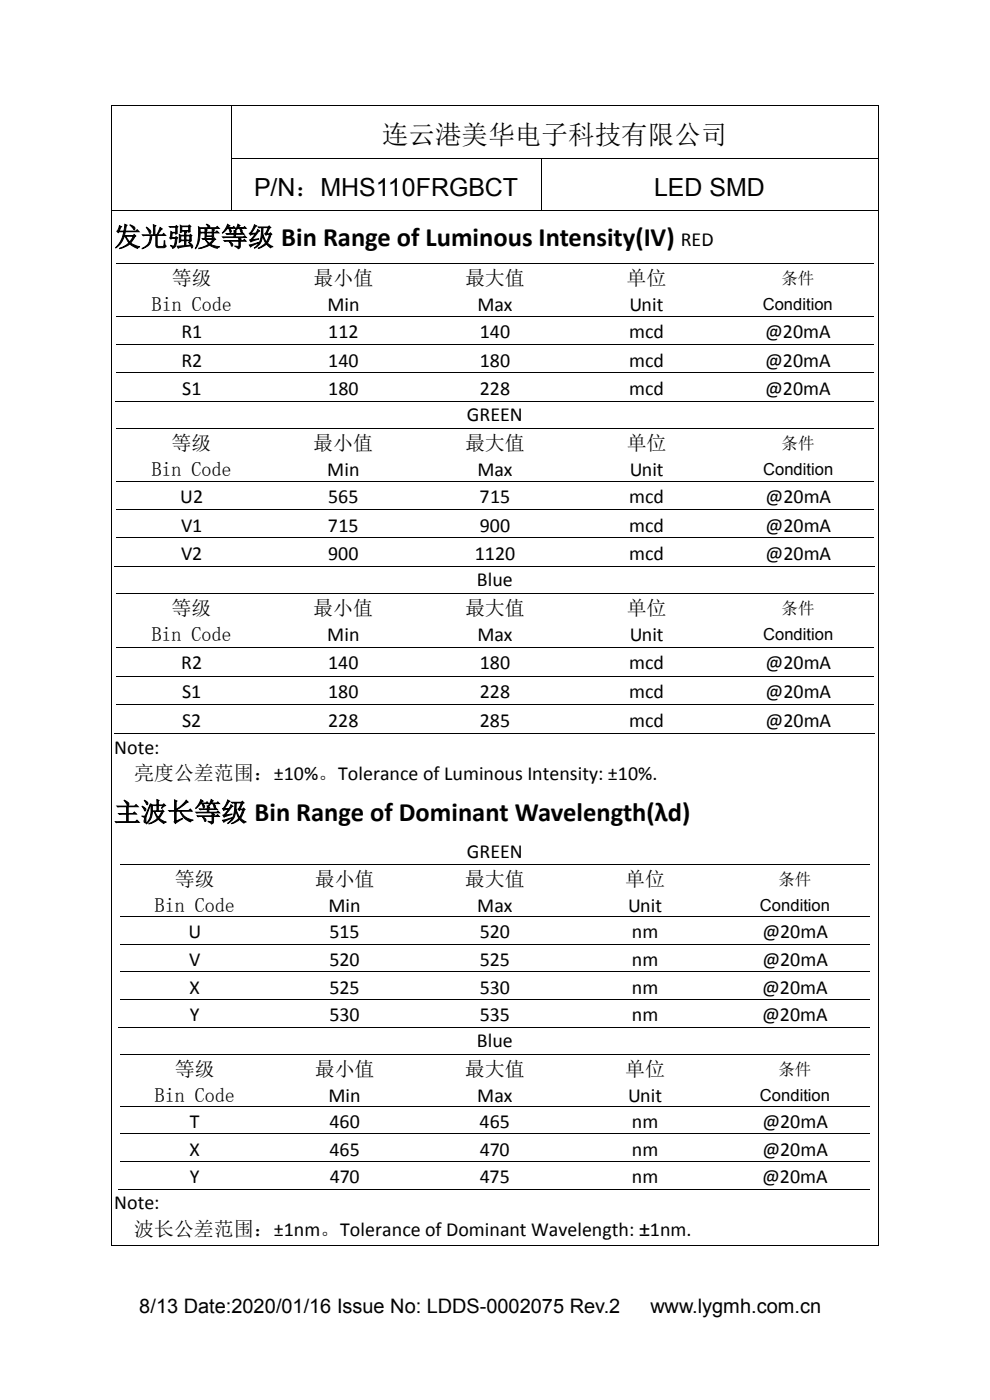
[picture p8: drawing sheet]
<svg xmlns="http://www.w3.org/2000/svg" width="210mm" height="297mm" viewBox="0 0 210 297" stroke-linecap="round" stroke-linejoin="round" font-family="sans-serif">
<defs><g id="words">
<g font-size="5.6">
<text x="81" y="30.6">连云港美华电子科技有限公司</text>
<text x="24.2" y="52.2">发光强度等级 Bin Range of Luminous Intensity(IV)</text>
<text x="24.2" y="174.2">主波长等级 Bin Range of Dominant Wavelength(λd)</text>
</g>
<g font-size="5.3">
<text x="53.9" y="41.7">P/N：MHS110FRGBCT</text>
<text x="138.7" y="41.7">LED SMD</text>
</g>
<g font-size="4.2">
<text x="144.4" y="52.2">RED</text>
<text x="32.2" y="66">Bin Code</text>
<text x="36.4" y="60.5">等级</text>
<text x="66.5" y="60.5">最小值</text>
<text x="69.5" y="66">Min</text>
<text x="98.6" y="60.5">最大值</text>
<text x="101.3" y="66">Max</text>
<text x="132.9" y="60.5">单位</text>
<text x="133.5" y="66">Unit</text>
<text x="38.5" y="71.8">R1</text>
<text x="69.6" y="71.8">112</text>
<text x="101.8" y="71.8">140</text>
<text x="133.4" y="71.8">mcd</text>
<text x="162.3" y="71.8">@20mA</text>
<text x="38.5" y="77.8">R2</text>
<text x="69.6" y="77.8">140</text>
<text x="101.8" y="77.8">180</text>
<text x="133.4" y="77.8">mcd</text>
<text x="162.3" y="77.8">@20mA</text>
<text x="38.7" y="83.8">S1</text>
<text x="69.6" y="83.8">180</text>
<text x="101.8" y="83.8">228</text>
<text x="133.4" y="83.8">mcd</text>
<text x="162.3" y="83.8">@20mA</text>
<text x="99.1" y="89.4">GREEN</text>
<text x="36.4" y="95.5">等级</text>
<text x="66.5" y="95.5">最小值</text>
<text x="98.6" y="95.5">最大值</text>
<text x="132.9" y="95.5">单位</text>
<text x="32.2" y="101">Bin Code</text>
<text x="69.4" y="100.9">Min</text>
<text x="101.3" y="100.9">Max</text>
<text x="133.6" y="100.9">Unit</text>
<text x="38.2" y="106.8">U2</text>
<text x="69.6" y="106.8">565</text>
<text x="101.7" y="106.8">715</text>
<text x="133.4" y="106.8">mcd</text>
<text x="162.4" y="106.8">@20mA</text>
<text x="38.4" y="112.8">V1</text>
<text x="69.6" y="112.8">715</text>
<text x="101.8" y="112.8">900</text>
<text x="133.4" y="112.8">mcd</text>
<text x="162.4" y="112.8">@20mA</text>
<text x="38.4" y="118.7">V2</text>
<text x="69.6" y="118.7">900</text>
<text x="100.7" y="118.7">1120</text>
<text x="133.4" y="118.7">mcd</text>
<text x="162.4" y="118.7">@20mA</text>
<text x="101.2" y="124.4">Blue</text>
<text x="36.4" y="130.5">等级</text>
<text x="66.5" y="130.5">最小值</text>
<text x="98.6" y="130.5">最大值</text>
<text x="132.9" y="130.5">单位</text>
<text x="32.2" y="136">Bin Code</text>
<text x="69.4" y="135.9">Min</text>
<text x="101.3" y="135.9">Max</text>
<text x="133.6" y="135.9">Unit</text>
<text x="38.4" y="142">R2</text>
<text x="69.6" y="142">140</text>
<text x="101.8" y="142">180</text>
<text x="133.4" y="142">mcd</text>
<text x="162.4" y="142">@20mA</text>
<text x="38.6" y="148.1">S1</text>
<text x="69.6" y="148.1">180</text>
<text x="101.8" y="148.1">228</text>
<text x="133.4" y="148.1">mcd</text>
<text x="162.4" y="148.1">@20mA</text>
<text x="38.6" y="154.2">S2</text>
<text x="69.6" y="154.2">228</text>
<text x="101.8" y="154.2">285</text>
<text x="133.4" y="154.2">mcd</text>
<text x="162.4" y="154.2">@20mA</text>
<text x="24.2" y="159.9">Note:</text>
<text x="28.4" y="165.5">亮度公差范围：±10%。Tolerance of Luminous Intensity: ±10%.</text>
<text x="99.1" y="182">GREEN</text>
<text x="37.1" y="188">等级</text>
<text x="66.8" y="188">最小值</text>
<text x="98.6" y="188">最大值</text>
<text x="132.6" y="188">单位</text>
<text x="32.9" y="193.5">Bin Code</text>
<text x="69.7" y="193.5">Min</text>
<text x="101.2" y="193.5">Max</text>
<text x="133.2" y="193.5">Unit</text>
<text x="40" y="199.1">U</text>
<text x="69.9" y="199.1">515</text>
<text x="101.8" y="199.1">520</text>
<text x="134" y="199.1">nm</text>
<text x="161.7" y="199.1">@20mA</text>
<text x="40.1" y="204.9">V</text>
<text x="69.9" y="204.9">520</text>
<text x="101.8" y="204.9">525</text>
<text x="134" y="204.9">nm</text>
<text x="161.7" y="204.9">@20mA</text>
<text x="40.2" y="210.8">X</text>
<text x="69.9" y="210.8">525</text>
<text x="101.8" y="210.8">530</text>
<text x="134" y="210.8">nm</text>
<text x="161.7" y="210.8">@20mA</text>
<text x="40.3" y="216.7">Y</text>
<text x="69.9" y="216.7">530</text>
<text x="101.8" y="216.7">535</text>
<text x="134" y="216.7">nm</text>
<text x="161.7" y="216.7">@20mA</text>
<text x="101.2" y="222.2">Blue</text>
<text x="32.9" y="233.8">Bin Code</text>
<text x="37.1" y="228.3">等级</text>
<text x="66.8" y="228.3">最小值</text>
<text x="69.7" y="233.7">Min</text>
<text x="98.6" y="228.3">最大值</text>
<text x="101.2" y="233.7">Max</text>
<text x="132.6" y="228.3">单位</text>
<text x="133.2" y="233.7">Unit</text>
<text x="40.3" y="239.3">T</text>
<text x="69.9" y="239.3">460</text>
<text x="101.7" y="239.3">465</text>
<text x="134" y="239.3">nm</text>
<text x="161.7" y="239.3">@20mA</text>
<text x="40.2" y="245.2">X</text>
<text x="69.9" y="245.2">465</text>
<text x="101.8" y="245.2">470</text>
<text x="134" y="245.2">nm</text>
<text x="161.7" y="245.2">@20mA</text>
<text x="40.3" y="251">Y</text>
<text x="70" y="251">470</text>
<text x="101.8" y="251">475</text>
<text x="134" y="251">nm</text>
<text x="161.7" y="251">@20mA</text>
<text x="24.2" y="256.6">Note:</text>
<text x="28.4" y="262.1">波长公差范围：±1nm。Tolerance of Dominant Wavelength: ±1nm.</text>
<text x="29.5" y="278.6">8/13 Date:2020/01/16 Issue No: LDDS-0002075 Rev.2</text>
<text x="138" y="278.6">www.lygmh.com.cn</text>
</g>
<g font-size="3.5">
<text x="161.8" y="65.7">Condition</text>
<text x="165.7" y="60.2">条件</text>
<text x="165.8" y="95.2">条件</text>
<text x="161.9" y="100.7">Condition</text>
<text x="165.8" y="130.2">条件</text>
<text x="161.9" y="135.7">Condition</text>
<text x="165.1" y="187.7">条件</text>
<text x="161.2" y="193.3">Condition</text>
<text x="161.2" y="233.5">Condition</text>
<text x="165.1" y="228">条件</text>
</g>
</g></defs>
<g fill="#000">
<path d="M23.7 22.3h.1v.2h-.1zM23.7 33.4h.1v.2h-.1zM49.1 22.3h.1v.2h-.1zM49.1 33.4h.1v.2h-.1zM114.7 33.4h.2v.2h-.2zM186.2 22.3h.2v.2h-.2zM186.2 33.4h.2v.2h-.2zM23.7 44.5h.1v.2h-.1zM49.1 44.5h.1v.2h-.1zM56.8 55.7h.2v.2h-.2zM88.9 55.7h.2v.2h-.2zM114.7 44.5h.2v.2h-.2z"/>
<path d="M121.1 55.7h.1v.2h-.1zM153.2 55.7h.2v.2h-.2zM186.2 44.5h.2v.2h-.2zM56.8 67.1h.2v.1h-.2zM56.8 73h.2v.2h-.2zM56.8 79h.2v.2h-.2zM88.9 67.1h.2v.1h-.2zM88.9 73h.2v.2h-.2zM88.9 79h.2v.2h-.2zM121.1 67.1h.1v.1h-.1zM121.1 73h.1v.2h-.1zM121.1 79h.1v.2h-.1z"/>
<path d="M153.2 67.1h.2v.1h-.2zM153.2 73h.2v.2h-.2zM153.2 79h.2v.2h-.2zM56.6 85h.1v.2h-.1zM56.7 90.7h.2v.2h-.2zM88.7 85h.2v.2h-.2zM88.9 90.7h.2v.2h-.2zM120.8 85h.2v.2h-.2zM121.1 90.7h.1v.2h-.1zM153 85h.1v.2h-.1zM153.2 90.7h.2v.2h-.2zM56.7 102h.2v.2h-.2z"/>
<path d="M56.7 108h.2v.2h-.2zM56.7 114h.2v.2h-.2zM88.9 102h.2v.2h-.2zM88.9 108h.2v.2h-.2zM88.9 114h.2v.2h-.2zM121.1 102h.1v.2h-.1zM121.1 108h.1v.2h-.1zM121.1 114h.1v.2h-.1zM153.2 102h.2v.2h-.2zM153.2 108h.2v.2h-.2zM153.2 114h.2v.2h-.2zM56.5 120.1h.1v.1h-.1z"/>
<path d="M56.7 125.7h.2v.2h-.2zM56.7 137.2h.2v.2h-.2zM88.6 120.1h.2v.1h-.2zM88.9 125.7h.2v.2h-.2zM88.9 137.2h.2v.2h-.2zM120.8 120.1h.2v.1h-.2zM121.1 125.7h.1v.2h-.1zM121.1 137.2h.1v.2h-.1zM153 120.1h.2v.1h-.2zM153.2 125.7h.2v.2h-.2zM153.2 137.2h.2v.2h-.2zM56.5 155.6h.1v.1h-.1z"/>
<path d="M56.7 143.3h.2v.2h-.2zM56.7 149.4h.2v.2h-.2zM88.6 155.6h.2v.1h-.2zM88.9 143.3h.2v.2h-.2zM88.9 149.4h.2v.2h-.2zM120.8 155.6h.2v.1h-.2zM121.1 143.3h.1v.2h-.1zM121.1 149.4h.1v.2h-.1zM153 155.6h.2v.1h-.2zM153.2 143.3h.2v.2h-.2zM153.2 149.4h.2v.2h-.2zM57.2 183.3h.2v.1h-.2z"/>
<path d="M57.2 194.3h.2v.2h-.2zM89 183.3h.2v.1h-.2zM89 194.3h.2v.2h-.2zM120.9 183.3h.2v.1h-.2zM120.9 194.3h.2v.2h-.2zM152.7 183.3h.2v.1h-.2zM152.7 194.3h.2v.2h-.2zM57 217.8h.1v.2h-.1zM57.2 200.2h.2v.2h-.2zM57.2 206.1h.2v.1h-.2zM57.2 212h.2v.1h-.2zM88.8 217.8h.1v.2h-.1z"/>
<path d="M89 200.2h.2v.2h-.2zM89 206.1h.2v.1h-.2zM89 212h.2v.1h-.2zM120.6 217.8h.2v.2h-.2zM120.9 200.2h.2v.2h-.2zM120.9 206.1h.2v.1h-.2zM120.9 212h.2v.1h-.2zM152.5 217.8h.2v.2h-.2zM152.7 200.2h.2v.2h-.2zM152.7 206.1h.2v.1h-.2zM152.7 212h.2v.1h-.2zM57.2 223.5h.2v.2h-.2z"/>
<path d="M57.2 234.6h.2v.1h-.2zM89 223.5h.2v.2h-.2zM89 234.6h.2v.1h-.2zM120.9 223.5h.2v.2h-.2zM120.9 234.6h.2v.1h-.2zM152.7 223.5h.2v.2h-.2zM152.7 234.6h.2v.1h-.2zM57 252.2h.1v.2h-.1zM57.2 240.5h.2v.1h-.2zM57.2 246.3h.2v.2h-.2zM88.8 252.2h.1v.2h-.1zM89 240.5h.2v.1h-.2z"/>
<path d="M89 246.3h.2v.2h-.2zM120.6 252.2h.2v.2h-.2zM120.9 240.5h.2v.1h-.2zM120.9 246.3h.2v.2h-.2zM152.5 252.2h.2v.2h-.2zM152.7 240.5h.2v.1h-.2zM152.7 246.3h.2v.2h-.2zM23.7 264.1h.1v.1h-.1zM186.2 264.1h.2v.1h-.2z"/>
</g>
<g fill="none" stroke="#000" stroke-width=".21">
<path d="M23.7 22.5v10.9M23.7 33.6v10.9M23.8 22.4h25.3M49.1 22.5v10.9M49.1 33.6v10.9M49.2 22.4h137M49.2 33.5h65.5M114.8 33.6v10.9M114.9 33.5h71.3M186.3 22.5v10.9M186.3 33.6v10.9M23.7 44.7v219.4"/>
<path d="M23.8 44.6h25.3M24.6 55.8h32.2M49.2 44.6h65.5M57 55.8h31.9M89.1 55.8h32M114.9 44.6h71.3M121.2 55.8h32M153.4 55.8h31.9M186.3 44.7v219.4M24.6 67.1h32.2M24.6 73.1h32.2M24.6 79.1h32.2"/>
<path d="M57 67.1h31.9M57 73.1h31.9M57 79.1h31.9M89.1 67.1h32M89.1 73.1h32M89.1 79.1h32M121.2 67.1h32M121.2 73.1h32M121.2 79.1h32M153.4 67.1h31.9M153.4 73.1h31.9M153.4 79.1h31.9"/>
<path d="M24.4 85.1h160.9M24.6 90.8h32.1M56.9 90.8h32M89.1 90.8h32M121.2 90.8h32M153.4 90.8h32M24.6 102.1h32.1M24.6 108.1h32.1M24.6 114.1h32.1M56.9 102.1h32M56.9 108.1h32M56.9 114.1h32"/>
<path d="M89.1 102.1h32M89.1 108.1h32M89.1 114.1h32M121.2 102.1h32M121.2 108.1h32M121.2 114.1h32M153.4 102.1h32M153.4 108.1h32M153.4 114.1h32M24.3 120.1h161.1M24.6 125.8h32.1M24.6 137.3h32.1"/>
<path d="M56.9 125.8h32M56.9 137.3h32M89.1 125.8h32M89.1 137.3h32M121.2 125.8h32M121.2 137.3h32M153.4 125.8h32M153.4 137.3h32M24.3 155.7h161.1M24.6 143.4h32.1M24.6 149.5h32.1M56.9 143.4h32"/>
<path d="M56.9 149.5h32M89.1 143.4h32M89.1 149.5h32M121.2 143.4h32M121.2 149.5h32M153.4 143.4h32M153.4 149.5h32M25.4 183.3h31.8M25.4 194.4h31.8M57.4 183.3h31.6M57.4 194.4h31.6M89.2 183.3h31.7"/>
<path d="M89.2 194.4h31.7M121.1 183.3h31.6M121.1 194.4h31.6M152.9 183.3h31.7M152.9 194.4h31.7M25.2 217.9h159.4M25.4 200.3h31.8M25.4 206.2h31.8M25.4 212h31.8M57.4 200.3h31.6M57.4 206.2h31.6M57.4 212h31.6"/>
<path d="M89.2 200.3h31.7M89.2 206.2h31.7M89.2 212h31.7M121.1 200.3h31.6M121.1 206.2h31.6M121.1 212h31.6M152.9 200.3h31.7M152.9 206.2h31.7M152.9 212h31.7M25.4 223.6h31.8M25.4 234.7h31.8M57.4 223.6h31.6"/>
<path d="M57.4 234.7h31.6M89.2 223.6h31.7M89.2 234.7h31.7M121.1 223.6h31.6M121.1 234.7h31.6M152.9 223.6h31.7M152.9 234.7h31.7M25.2 252.3h159.4M25.4 240.5h31.8M25.4 246.4h31.8M57.4 240.5h31.6M57.4 246.4h31.6"/>
<path d="M89.2 240.5h31.7M89.2 246.4h31.7M121.1 240.5h31.6M121.1 246.4h31.6M152.9 240.5h31.7M152.9 246.4h31.7M23.8 264.2h162.4"/>
</g>
<use href="#words"/>
</svg>
